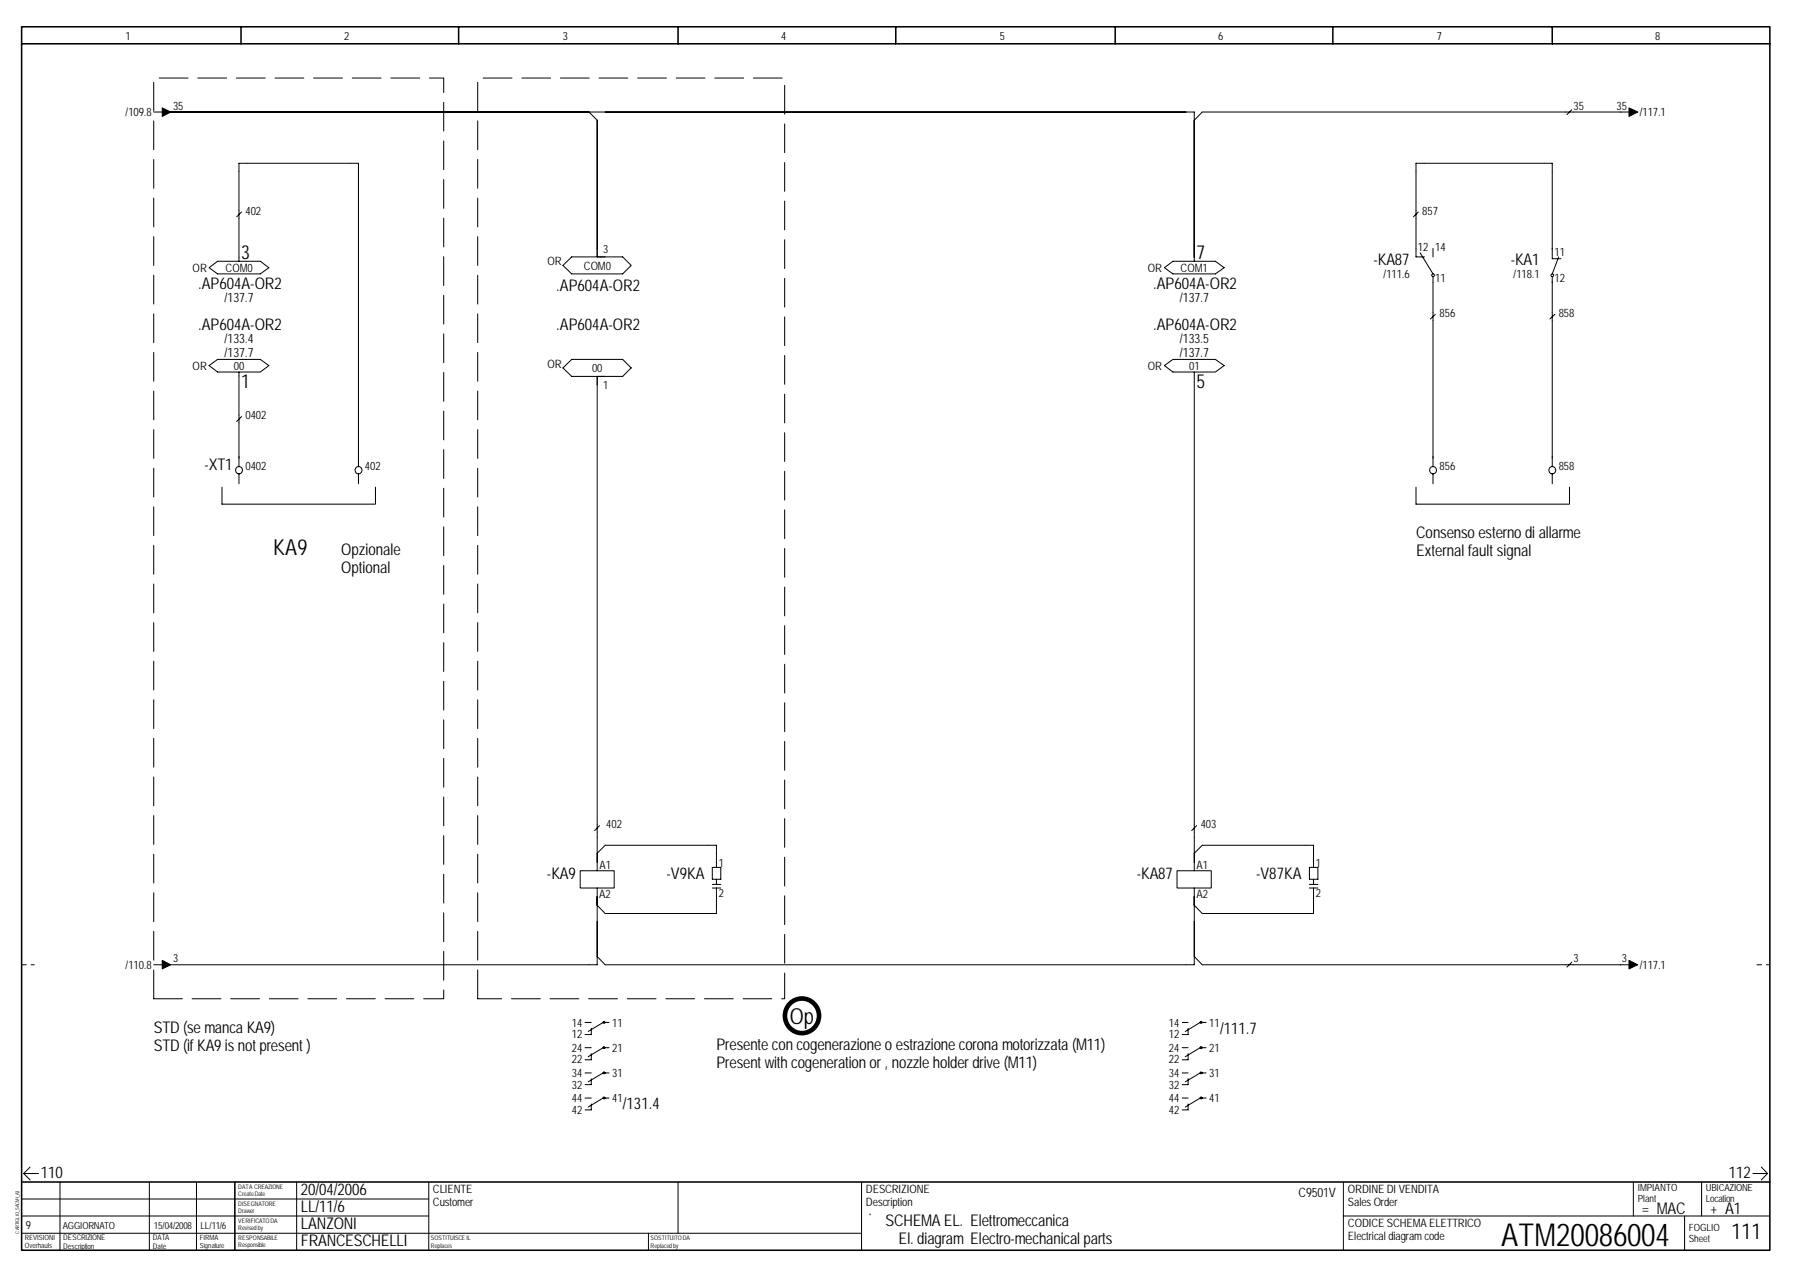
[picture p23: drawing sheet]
<svg xmlns="http://www.w3.org/2000/svg" width="297mm" height="210mm" viewBox="0 0 297 210" stroke-linecap="round" stroke-linejoin="round" font-family="sans-serif">
<defs><g id="words">
<text font-size="5.2" x="246.8" y="204.7">ATM20086004</text>
<g font-size="3.6">
<text x="44.9" y="91.3">KA9</text>
<text x="129.8" y="168.3">Op</text>
<text x="284.6" y="203.7">111</text>
</g>
<g font-size="3.2">
<text x="39.6" y="42.7">3</text>
<text x="196.7" y="42.7">7</text>
<text x="39.6" y="63.8">1</text>
<text x="196.7" y="63.8">5</text>
</g>
<g font-size="2.7">
<text x="32.6" y="47.6">.AP604A-OR2</text>
<text x="91.4" y="47.9">.AP604A-OR2</text>
<text x="189.5" y="47.6">.AP604A-OR2</text>
<text x="225.8" y="43.6">-KA87</text>
<text x="248.3" y="43.6">-KA1</text>
<text x="32.6" y="54.2">.AP604A-OR2</text>
<text x="91.4" y="54.2">.AP604A-OR2</text>
<text x="189.5" y="54.2">.AP604A-OR2</text>
<text x="33.6" y="77.3">-XT1</text>
<text x="232.8" y="88.5">Consenso esterno di allarme</text>
<text x="56.1" y="91.3">Opzionale</text>
<text x="56.1" y="94.3">Optional</text>
<text x="232.8" y="91.5">External fault signal</text>
<text x="89.9" y="144.5">-KA9</text>
<text x="109.6" y="144.5">-V9KA</text>
<text x="186.9" y="144.5">-KA87</text>
<text x="206.5" y="144.5">-V87KA</text>
<text x="25.3" y="169.8">STD (se manca KA9)</text>
<text x="25.3" y="172.8">STD (if KA9 is not present )</text>
<text x="117.8" y="172.6">Presente con cogenerazione o estrazione corona motorizzata (M11)</text>
<text x="200.6" y="170">/111.7</text>
<text x="117.8" y="175.6">Present with cogeneration or , nozzle holder drive (M11)</text>
<text x="102.4" y="182.4">/131.4</text>
<text x="6.7" y="193.6">110</text>
<text x="49.4" y="196.4">20/04/2006</text>
<text x="284.2" y="193.6">112</text>
<text x="49.4" y="202">LANZONI</text>
<text x="49.4" y="199.2">LL/11/6</text>
<text x="145.6" y="201.4">SCHEMA EL. Elettromeccanica</text>
<text x="49.4" y="204.8">FRANCESCHELLI</text>
<text x="147.7" y="204.4">El. diagram Electro-mechanical parts</text>
</g>
<g font-size="2.6">
<text x="269.9" y="199.5">= MAC</text>
<text x="281.1" y="199.5">+ A1</text>
</g>
<g font-size="2.1">
<text x="36.9" y="49.6">/137.7</text>
<text x="193.9" y="49.6">/137.7</text>
<text x="36.9" y="56.3">/133.4</text>
<text x="36.9" y="58.7">/137.7</text>
<text x="193.9" y="56.3">/133.5</text>
<text x="193.9" y="58.7">/137.7</text>
<text x="213.5" y="196.7">C9501V</text>
</g>
<g font-size="1.9">
<text x="20.7" y="6.5">1</text>
<text x="56.6" y="6.5">2</text>
<text x="92.5" y="6.5">3</text>
<text x="128.4" y="6.5">4</text>
<text x="164.4" y="6.5">5</text>
<text x="200.3" y="6.5">6</text>
<text x="236.2" y="6.5">7</text>
<text x="272.1" y="6.5">8</text>
<text x="20.7" y="19.1">/109.8</text>
<text x="28.4" y="18.1">35</text>
<text x="258.7" y="18.1">35</text>
<text x="265.7" y="18.1">35</text>
<text x="269.6" y="19.1">/117.1</text>
<text x="40.3" y="35.3">402</text>
<text x="233.8" y="35.3">857</text>
<text x="99.1" y="41.6">3</text>
<text x="233.1" y="41.2">12</text>
<text x="235.9" y="41.2">14</text>
<text x="31.7" y="44.7">OR</text>
<text x="37.1" y="44.7">COM0</text>
<text x="90" y="43.6">OR</text>
<text x="96" y="44.3">COM0</text>
<text x="188.7" y="44.7">OR</text>
<text x="194.1" y="44.7">COM1</text>
<text x="227.4" y="45.7">/111.6</text>
<text x="235.9" y="46.4">11</text>
<text x="248.8" y="45.7">/118.1</text>
<text x="255.5" y="42">11</text>
<text x="255.5" y="46.3">12</text>
<text x="236.6" y="52">856</text>
<text x="256.2" y="52">858</text>
<text x="31.7" y="60.8">OR</text>
<text x="38.4" y="60.8">00</text>
<text x="90" y="60.5">OR</text>
<text x="97.3" y="61.2">00</text>
<text x="99.1" y="63.9">1</text>
<text x="188.7" y="60.8">OR</text>
<text x="195.5" y="60.8">01</text>
<text x="40.3" y="68.9">0402</text>
<text x="40.3" y="77.3">0402</text>
<text x="60" y="77.3">402</text>
<text x="236.6" y="77.3">856</text>
<text x="256.2" y="77.3">858</text>
<text x="99.7" y="136.1">402</text>
<text x="197.4" y="136.1">403</text>
<text x="98.5" y="142.8">A1</text>
<text x="118.1" y="142.5">1</text>
<text x="196.7" y="142.8">A1</text>
<text x="216.3" y="142.5">1</text>
<text x="98.5" y="147.6">A2</text>
<text x="118.1" y="147.4">2</text>
<text x="196.7" y="147.6">A2</text>
<text x="216.3" y="147.4">2</text>
<text x="20.7" y="159.3">/110.8</text>
<text x="28.4" y="158.2">3</text>
<text x="258.7" y="158.2">3</text>
<text x="266.6" y="158.2">3</text>
<text x="269.6" y="159.3">/117.1</text>
<text x="94" y="170.6">12</text>
<text x="94" y="168.7">14</text>
<text x="94" y="172.8">24</text>
<text x="100.6" y="168.7">11</text>
<text x="100.6" y="172.8">21</text>
<text x="192.1" y="170.6">12</text>
<text x="192.1" y="168.7">14</text>
<text x="192.1" y="172.8">24</text>
<text x="198.8" y="168.7">11</text>
<text x="198.8" y="172.8">21</text>
<text x="94" y="174.8">22</text>
<text x="94" y="178.9">32</text>
<text x="94" y="177">34</text>
<text x="100.6" y="177">31</text>
<text x="192.1" y="174.8">22</text>
<text x="192.1" y="178.9">32</text>
<text x="192.1" y="177">34</text>
<text x="198.8" y="177">31</text>
<text x="94" y="183.1">42</text>
<text x="94" y="181.1">44</text>
<text x="100.6" y="181.1">41</text>
<text x="192.1" y="183.1">42</text>
<text x="192.1" y="181.1">44</text>
<text x="198.8" y="181.1">41</text>
<text x="71.2" y="196">CLIENTE</text>
<text x="142.3" y="196">DESCRIZIONE</text>
<text x="221.5" y="196">ORDINE DI VENDITA</text>
<text x="4.2" y="202">9</text>
<text x="71.2" y="198.2">Customer</text>
<text x="142.3" y="198.2">Description</text>
<text x="221.5" y="201.7">CODICE SCHEMA ELETTRICO</text>
<text x="221.5" y="203.8">Electrical diagram code</text>
<text x="221.5" y="198.2">Sales Order</text>
</g>
<g font-size="1.6">
<text x="269.2" y="195.7">IMPIANTO</text>
<text x="269.2" y="197.5">Plant</text>
<text x="280.4" y="195.7">UBICAZIONE</text>
<text x="280.4" y="197.5">Location</text>
<text x="10.3" y="202">AGGIORNATO</text>
<text x="25.3" y="202">15/04/2008</text>
<text x="33" y="202">LL/11/6</text>
<text x="277.6" y="202.4">FOGLIO</text>
<text x="277.6" y="204.2">Sheet</text>
</g>
<g font-size="1.3">
<text x="10.4" y="203.8">DESCRIZIONE</text>
<text x="25.1" y="203.8">DATA</text>
<text x="10.4" y="205.3">Description</text>
<text x="25.1" y="205.3">Date</text>
</g>
<g font-size="1.2">
<text x="4.1" y="203.8">REVISIONI</text>
<text x="32.8" y="203.8">FIRMA</text>
<text x="4.1" y="205.1">Overhauls</text>
<text x="32.8" y="205.1">Signature</text>
</g>
<g font-size="1">
<text x="39.2" y="195.4">DATA CREAZIONE</text>
<text x="39.2" y="196.6">Create Date</text>
<text x="39.2" y="198.2">DISEGNATORE</text>
<text x="39.2" y="199.4">Drawer</text>
<text x="39.2" y="201">VERIFICATO DA</text>
<text x="39.2" y="202.2">Revised by</text>
<text x="39.2" y="203.8">RESPONSABILE</text>
<text x="70.8" y="203.9">SOSTITUISCE IL</text>
<text x="106.9" y="203.9">SOSTITUITO DA</text>
<text x="39.2" y="205">Responsible</text>
<text x="70.8" y="205.1">Replaces</text>
<text x="106.9" y="205.1">Replaced by</text>
</g>
<text font-size=".8" x="3.2" y="202.8" transform="rotate(-90 3.2 202.8)">CARTIGLIO_SACMI_A3</text>
</g></defs>
<path d="M3.6 4.4h287.3v201.1h-287.3zM3.6 7.2h287.3M39.6 4.4v2.8M75.4 4.4v2.8M111.5 4.4v2.8M147.3 4.4v2.8M183.3 4.4v2.8M219.1 4.4v2.8M255.2 4.4v2.8M3.6 194.3h287.3M38.6 194.3v11.2" fill="none" stroke="#000" stroke-width=".25"/>
<g fill="none" stroke="#000" stroke-width=".16">
<path d="M3.6 197.1h66.9M3.6 199.9h66.9M3.9 192.9l1 1.1M3.9 192.9h2.4M4.9 191.8l-1 1.1M9.9 194.3v11.2M24.6 194.3v11.2M32.3 194.3v11.2M48.8 194.3v11.2M70.5 194.3v11.2M111.5 194.3v8.4M288.1 192.9h2.5"/>
<path d="M289.5 191.8l1.1 1.1M290.6 192.9l-1.1 1.1M3.6 202.7h138M106.6 202.7v2.8"/>
</g>
<path d="M3.6 158.6h2M288.8 158.6h2.1" fill="none" stroke="#000" stroke-width=".16" stroke-dasharray=".8 .8"/>
<path d="M113.9 195h26v7h-26z" fill="#fff"/>
<g fill="none" stroke="#000" stroke-width=".16">
<path d="M25.3 18.4h2.1M28 18.4h68.8M258.4 18l-.8 .8M268.5 18.4h-70.9l-1.3 1.4M39.7 34.8l-.8 .8M233.1 34.8l-.8 .8M34.4 44l1.4-1.1h7l1.4 1.1-1.4 1h-7zM39.3 42.9v-16.1h19.6v49.9M92.5 43.6l1.5-1.4h8.4l1.4 1.4-1.4 1.4h-8.4zM98.2 42.2v-22.4l-1.4-1.4h99.5v24.5M191.4 44l1.4-1.1h7l1.4 1.1-1.4 1h-7zM233.4 41.6l2.2 3.4"/>
<path d="M234.2 42.2h-1.4v-15.4h22.4v15.7h1.4M235.6 40.8v1.4M235.6 45.4v31.3M235.9 51.7l-.8 .7M255.2 45.4v31.3M255.6 51.7l-.8 .7M256.2 42.2l-1 2.8M34.4 60.1l1.4-1h7l1.4 1-1.4 1.1h-7zM39.3 61.2v15.5M39.3 77.8v1.7M39.7 68.5l-.8 .8M58.9 77.8v1.7"/>
<path d="M92.5 60.5l1.5-1.4h8.4l1.4 1.4-1.4 1.4h-8.4zM98.2 61.9v81.2M191.4 60.1l1.4-1h7l1.4 1-1.4 1.1h-7zM196.3 61.2v81.9M235.6 77.8v1.7M255.2 77.8v1.7M36.5 80.1v2.8h25.2v-2.8M232.8 80.1v2.8h25.2v-2.8M98.5 135.7l-.8 .8M196.7 135.7l-.8 .8M25.3 158.6h2.1M95.4 143.1h5.6v2.9h-5.6z"/>
<path d="M98.2 146v12.6h-70.2M98.2 140.3l1.3-1.4h18.3v3.7M117.1 142.6h1.4v1.9h-1.4zM117.1 145.4h1.4M117.1 146h1.4M117.8 146v4.2h-18.3l-1.3-1.4M117.8 144.5v.9M193.5 143.1h5.6v2.9h-5.6zM196.3 140.3l1.3-1.4h18.3v3.7M196.3 146v12.6h-96.8l-1.3-1.4M196.3 157.2l1.3 1.4h70.9M215.2 142.6h1.4v1.9h-1.4z"/>
<path d="M215.2 145.4h1.4M215.2 146h1.4M215.9 146v4.2h-18.3l-1.3-1.4M215.9 144.5v.9M258.4 158.2l-.8 .8M96.2 168.1h1M96.2 172.2h1M96.2 176.4h1M97.2 169v1.1h-1M97.2 173.2v1h-1M97.2 177.3v1h-1M99.1 168l.3-.1v.2l-.2 .1z"/>
<path d="M99.1 176.3l.3-.1v.2l-.2 .1zM99.1 168.1l-2.4 1.4M99.1 172.2l-2.4 1.5M99.1 176.4l-2.4 1.4M99.2 172.1h.2v.2h-.2zM99.4 168.1h.7M99.4 172.2h.7M99.4 176.4h.7M194.3 168.1h1M194.3 172.2h1M194.3 176.4h1M195.3 169v1.1h-1"/>
<path d="M195.3 173.2v1h-1M195.3 177.3v1h-1M197.3 168l.2-.1 .1 .2-.3 .1zM197.3 176.3l.2-.1 .1 .2-.3 .1zM197.3 168.1l-2.5 1.4M197.3 172.2l-2.5 1.5M197.3 176.4l-2.5 1.4M197.3 172.1h.2l.1 .2h-.3zM197.6 168.1h.7M197.6 172.2h.7M197.6 176.4h.7M96.2 180.5h1"/>
<path d="M97.2 181.5v.9h-1M99.1 180.5l-2.4 1.5M99.2 180.3l.2 .1v.2l-.3-.1zM99.4 180.5h.7M141.6 194.3v11.2M143 199.5h.1M194.3 180.5h1M195.3 181.5v.9h-1M197.3 180.4l.2-.1 .1 .2-.3 .1zM197.3 180.5l-2.5 1.5M197.6 180.5h.7M220.8 199.9h70.1"/>
<path d="M220.8 194.3v11.2M268.5 194.3v5.6M276.9 199.9v5.6M279.7 194.3v5.6"/>
<circle cx="235.6" cy="45.2" r=".22"/>
<circle cx="255.2" cy="45.2" r=".22"/>
<circle cx="39.3" cy="77.3" r=".58"/>
<circle cx="58.9" cy="77.3" r=".58"/>
<circle cx="235.5" cy="77.3" r=".58"/>
<circle cx="255.2" cy="77.3" r=".58"/>
</g>
<g fill="#000" stroke="#000" stroke-width=".16">
<path d="M26.7 17.7l1.4 .7-1.4 .7z" fill-rule="evenodd"/>
<path d="M267.8 17.7l1.4 .7-1.4 .7z" fill-rule="evenodd"/>
<path d="M26.7 157.9l1.4 .7-1.4 .7z" fill-rule="evenodd"/>
<path d="M267.8 157.9l1.4 .7-1.4 .7z" fill-rule="evenodd"/>
</g>
<path d="M25.3 164.2v-151.4h47.6v151.4h-47.6M78.5 164.2v-151.4h50.5v151.4h-50.5" fill="none" stroke="#000" stroke-width=".16" stroke-dasharray="4.7 1.6"/>
<circle cx="131.8" cy="167" r="2.82" fill="none" stroke="#000" stroke-width=".76"/>
<use href="#words"/>
</svg>
